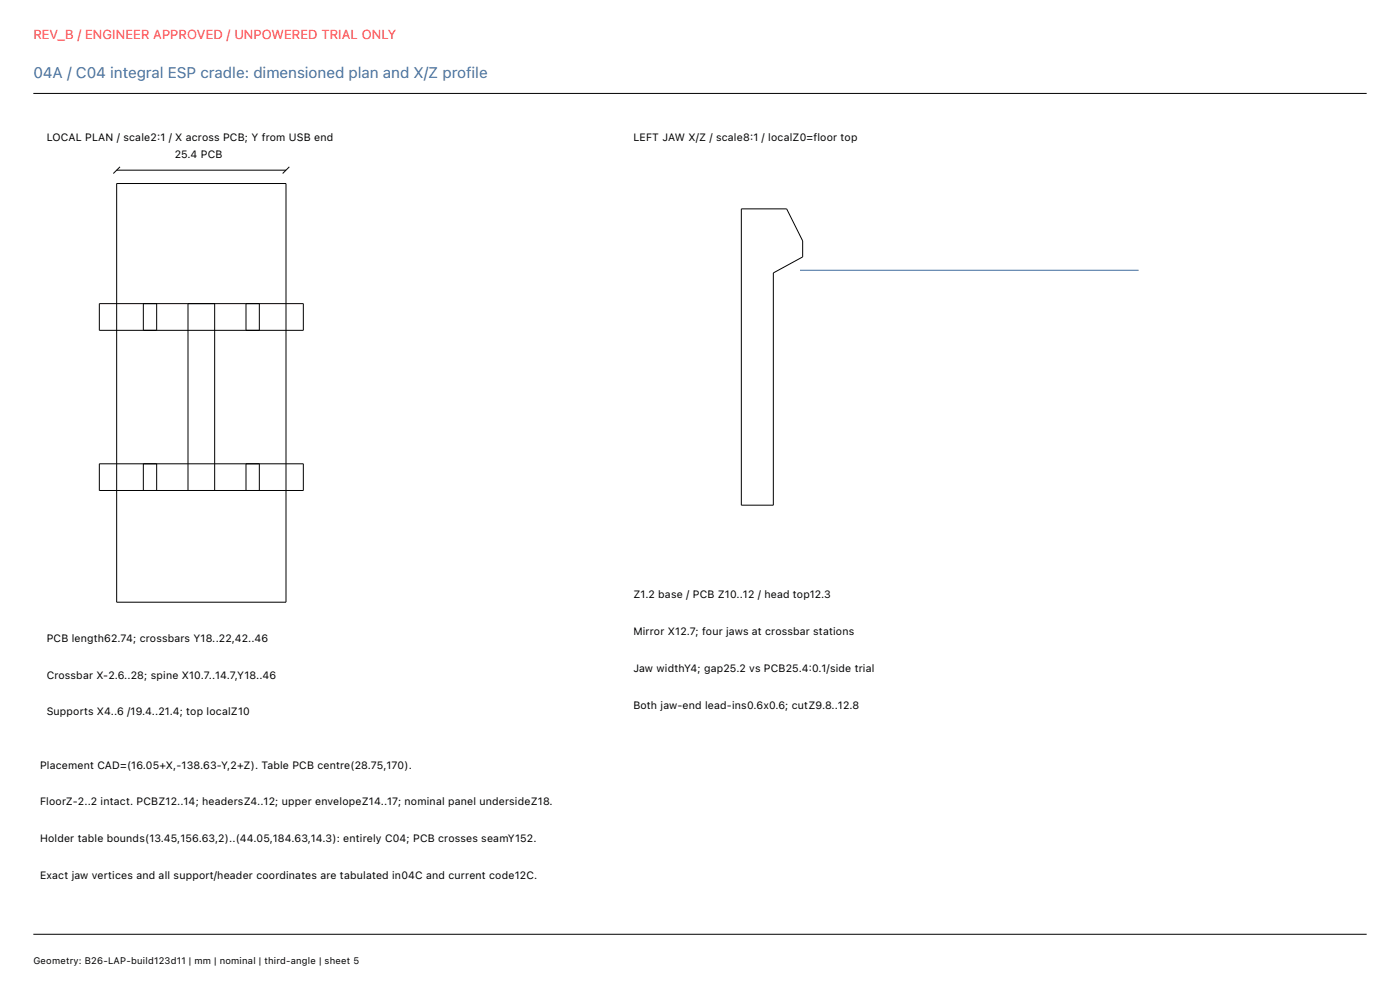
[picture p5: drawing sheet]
<svg xmlns="http://www.w3.org/2000/svg" width="420mm" height="297mm" viewBox="0 0 420 297" stroke-linecap="round" stroke-linejoin="round" font-family="sans-serif">
<defs><g id="words">
<text font-size="4.6" fill="#416e9e" x="10" y="23.4">04A / C04 integral ESP cradle: dimensioned plan and X/Z profile</text>
<text font-size="3.9" fill="#ff383c" x="10" y="11.7">REV_B / ENGINEER APPROVED / UNPOWERED TRIAL ONLY</text>
<g font-size="3.2">
<text x="14" y="42.4">LOCAL PLAN / scale2:1 / X across PCB; Y from USB end</text>
<text x="52.4" y="47.4">25.4 PCB</text>
<text x="190" y="42.4">LEFT JAW X/Z / scale8:1 / localZ0=floor top</text>
<text x="190" y="179.4">Z1.2 base / PCB Z10..12 / head top12.3</text>
<text x="190" y="190.4">Mirror X12.7; four jaws at crossbar stations</text>
<text x="14" y="192.4">PCB length62.74; crossbars Y18..22,42..46</text>
<text x="14" y="203.4">Crossbar X-2.6..28; spine X10.7..14.7,Y18..46</text>
<text x="190" y="201.4">Jaw widthY4; gap25.2 vs PCB25.4:0.1/side trial</text>
<text x="14" y="214.4">Supports X4..6 /19.4..21.4; top localZ10</text>
<text x="190" y="212.4">Both jaw-end lead-ins0.6x0.6; cutZ9.8..12.8</text>
<text x="12" y="230.4">Placement CAD=(16.05+X,-138.63-Y,2+Z). Table PCB centre(28.75,170).</text>
<text x="12" y="241.4">FloorZ-2..2 intact. PCBZ12..14; headersZ4..12; upper envelopeZ14..17; nominal panel undersideZ18.</text>
<text x="12" y="252.4">Holder table bounds(13.45,156.63,2)..(44.05,184.63,14.3): entirely C04; PCB crosses seamY152.</text>
<text x="12" y="263.4">Exact jaw vertices and all support/header coordinates are tabulated in04C and current code12C.</text>
</g>
<text font-size="2.8" x="10" y="289">Geometry: B26-LAP-build123d11 | mm | nominal | third-angle | sheet 5</text>
</g></defs>
<g fill="none" stroke="#000" stroke-width=".3">
<path d="M10 28h400M35 55h50.8v125.5h-50.8zM35 51h50.8M36 50l-2 2M86.8 50l-2 2M222.4 62.6h13.6l4.8 9.6v4.8l-8.8 4.8v69.6h-9.6zM29.8 91h61.2v8h-61.2zM43 91v8M47 91v8M56.4 91v56M64.4 91v56M73.8 91v8"/>
<path d="M77.8 91v8M29.8 139h61.2v8h-61.2zM43 139v8M47 139v8M73.8 139v8M77.8 139v8M10 280h400"/>
</g>
<path d="M240 81h101.6" fill="none" stroke="#416e9e" stroke-width=".3"/>
<use href="#words"/>
</svg>
